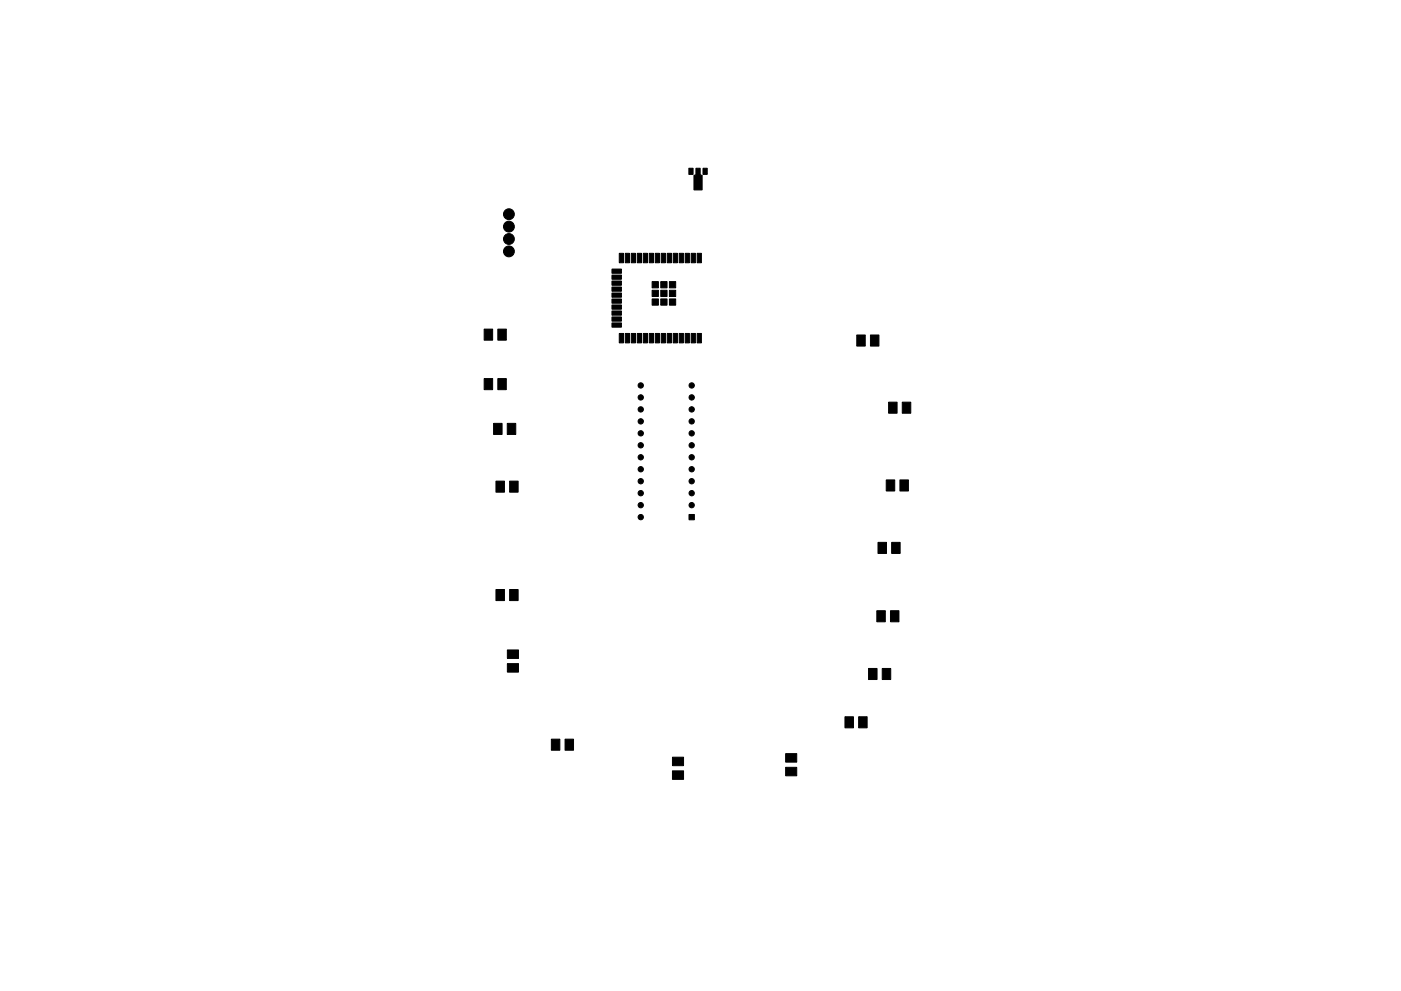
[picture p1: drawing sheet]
<svg xmlns="http://www.w3.org/2000/svg" width="297mm" height="210mm" viewBox="0 0 297 210" stroke-linecap="round" stroke-linejoin="round" font-family="sans-serif">
<g fill="#000" stroke="#000" stroke-width=".21">
<path d="M146 35.7h.9v1.3h-.9zM149 35.7h.9v1.3h-.9zM129.8 57.1h2v.9h-2zM129.8 58.4h2v.9h-2zM129.8 59.6h2v.9h-2zM131.3 53.7h.9v2h-.9zM132.6 53.7h.9v2h-.9zM133.8 53.7h.9v2h-.9zM135.1 53.7h.9v2h-.9zM136.4 53.7h.9v2h-.9zM137.6 53.7h.9v2h-.9zM138.9 53.7h.9v2h-.9z"/>
<path d="M140.2 53.7h.9v2h-.9zM141.5 53.7h.9v2h-.9zM142.7 53.7h.9v2h-.9zM144 53.7h.9v2h-.9zM145.3 53.7h.9v2h-.9zM146.5 53.7h.9v2h-.9zM147.6 35.7h.9v1.5h.4v3.1h-1.8v-3.1h.5zM147.8 53.7h.9v2h-.9zM102.7 69.8h1.7v2.4h-1.7zM105.5 69.8h1.9v2.4h-1.9zM129.8 60.9h2v.9h-2zM129.8 62.2h2v.9h-2z"/>
<path d="M129.8 63.4h2v.9h-2zM129.8 64.7h2v.9h-2zM129.8 66h2v.9h-2zM129.8 67.2h2v.9h-2zM129.8 68.5h2v.9h-2zM131.3 70.7h.9v2h-.9zM132.6 70.7h.9v2h-.9zM133.8 70.7h.9v2h-.9zM135.1 70.7h.9v2h-.9zM136.4 70.7h.9v2h-.9zM137.6 70.7h.9v2h-.9zM138.3 59.7h1.3v1.4h-1.3z"/>
<path d="M138.3 61.6h1.3v1.3h-1.3zM138.3 63.4h1.3v1.3h-1.3zM138.9 70.7h.9v2h-.9zM140.1 59.7h1.3v1.4h-1.3zM140.1 61.6h1.3v1.3h-1.3zM140.1 63.4h1.3v1.3h-1.3zM140.2 70.7h.9v2h-.9zM141.5 70.7h.9v2h-.9zM141.9 59.7h1.4v1.4h-1.4zM141.9 61.6h1.4v1.3h-1.4zM141.9 63.4h1.4v1.3h-1.4zM142.7 70.7h.9v2h-.9z"/>
<path d="M144 70.7h.9v2h-.9zM145.3 70.7h.9v2h-.9zM146.5 70.7h.9v2h-.9zM147.8 70.7h.9v2h-.9zM181.6 71.1h1.8v2.3h-1.8zM184.6 71.1h1.7v2.3h-1.7zM102.7 80.3h1.7v2.4h-1.7zM104.7 89.8h1.7v2.4h-1.7zM105.5 80.3h1.9v2.4h-1.9zM107.5 89.8h1.9v2.4h-1.9zM188.4 85.3h1.8v2.4h-1.8zM191.3 85.3h1.8v2.4h-1.8z"/>
<path d="M105.1 102.1h1.9v2.3h-1.9zM108.1 102.1h1.7v2.3h-1.7zM146.1 109.2h1.1v1.1h-1.1zM186.1 115.1h1.9v2.3h-1.9zM187.9 101.8h1.8v2.4h-1.8zM189 115.1h1.9v2.3h-1.9zM190.8 101.8h1.8v2.4h-1.8zM105.1 125.1h1.9v2.3h-1.9zM108.1 125.1h1.7v2.3h-1.7zM107.6 137.9h2.3v1.8h-2.3zM185.9 129.6h1.8v2.3h-1.8zM188.8 129.6h1.8v2.3h-1.8z"/>
<path d="M107.6 140.8h2.3v1.8h-2.3zM116.9 156.8h1.8v2.4h-1.8zM119.8 156.8h1.8v2.4h-1.8zM179.2 152.1h1.8v2.3h-1.8zM182 152.1h1.9v2.3h-1.9zM184.1 141.8h1.9v2.4h-1.9zM187 141.8h1.9v2.4h-1.9zM142.6 163.5h2.3v1.8h-2.3zM142.6 160.6h2.3v1.8h-2.3zM166.6 162.8h2.3v1.8h-2.3zM166.6 159.9h2.3v1.8h-2.3z"/>
<circle cx="107.9" cy="48.1" r="1.15"/>
<circle cx="107.9" cy="53.3" r="1.15"/>
<circle cx="107.9" cy="45.4" r="1.15"/>
<circle cx="107.9" cy="50.7" r="1.15"/>
<circle cx="135.8" cy="94.5" r=".57"/>
<circle cx="135.8" cy="99.6" r=".57"/>
<circle cx="135.8" cy="86.9" r=".57"/>
<circle cx="135.8" cy="89.4" r=".57"/>
<circle cx="135.8" cy="91.9" r=".57"/>
<circle cx="135.8" cy="81.8" r=".57"/>
<circle cx="135.8" cy="84.3" r=".57"/>
<circle cx="135.8" cy="97" r=".57"/>
<circle cx="146.7" cy="91.9" r=".56"/>
<circle cx="146.7" cy="97" r=".56"/>
<circle cx="146.7" cy="86.9" r=".56"/>
<circle cx="146.7" cy="94.5" r=".56"/>
<circle cx="146.7" cy="84.3" r=".56"/>
<circle cx="146.7" cy="89.4" r=".56"/>
<circle cx="146.7" cy="99.6" r=".56"/>
<circle cx="146.7" cy="81.8" r=".56"/>
<circle cx="135.8" cy="107.2" r=".57"/>
<circle cx="135.8" cy="109.7" r=".57"/>
<circle cx="135.8" cy="102.1" r=".57"/>
<circle cx="135.8" cy="104.6" r=".57"/>
<circle cx="146.7" cy="107.2" r=".56"/>
<circle cx="146.7" cy="104.6" r=".56"/>
<circle cx="146.7" cy="102.1" r=".56"/>
</g>
</svg>
